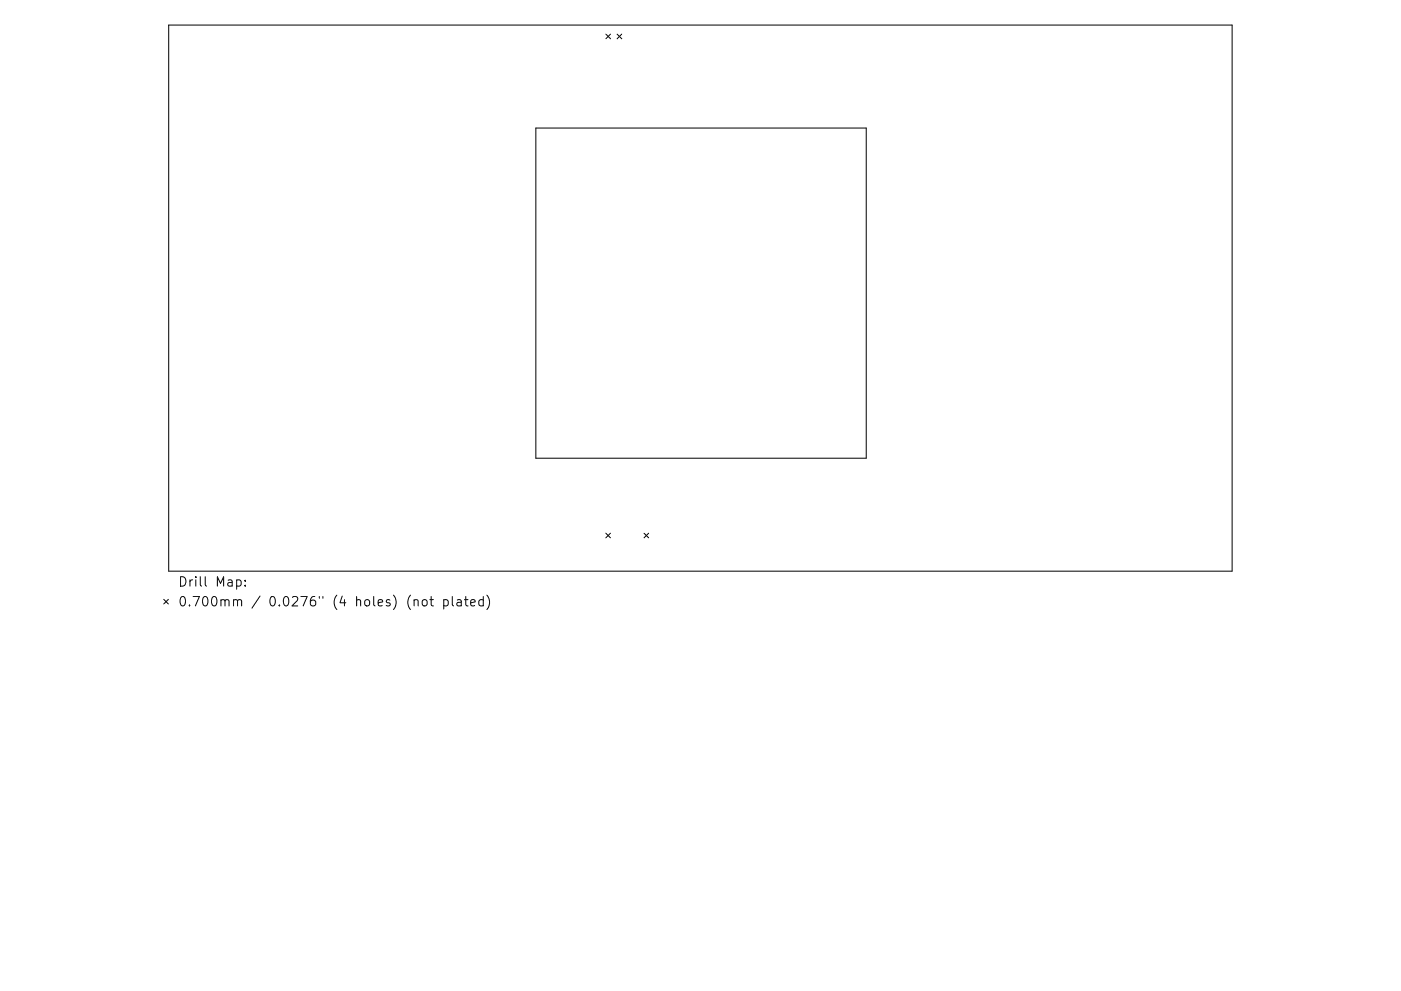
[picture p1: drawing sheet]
<svg xmlns="http://www.w3.org/2000/svg" width="297mm" height="210mm" viewBox="0 0 297 210" stroke-linecap="round" stroke-linejoin="round" font-family="sans-serif">
<defs><g id="words">
<g font-size="2.8">
<text x="37.7" y="124.5">Drill Map:</text>
<text x="37.7" y="128.7">0.700mm / 0.0276&quot; (4 holes) (not plated)</text>
</g>
</g></defs>
<g fill="none" stroke="#000" stroke-width=".21">
<path d="M35.8 5.3h225.4v115.9h-225.4zM128.5 7.2l.9 1M129.4 7.2l-.9 1M130.8 7.2l1 1M131.8 7.2l-1 1M113.6 27.2h70.1v70h-70.1zM128.4 113.1l1 1M129.4 113.1l-1 1M136.5 113.1l1 1M137.5 113.1l-1 1M34.7 127.2l1 .9M35.7 127.2l-1 .9"/>
<path d="M50.2 123.1l.6-.1 .3 .4v.6l-.2 .3h-.7M52 124.2v.2M52 123.1v.2M87.8 127.4l.3-.2 .5 .1 .1 1.3M89.6 127.4l.3-.2a.54 .54 0 0 1 .7 .4v.6a.54 .54 0 0 1-.6 .4 .54 .54 0 0 1-.5-.4zM91.1 127.2h.8M91.4 126.6v1.7l.1 .2 .4 .1M94.1 127.3l.6-.1 .3 .4v.6l-.2 .3h-.7M94.1 127.2v2M95.9 126.6v1.7l.3 .3M96.9 127.3h.8l.1 1.3M97.8 127.7l-.7 .1a.39 .39 0 0 0-.3 .4 .39 .39 0 0 0 .3 .4l.7-.1"/>
<path d="M98.5 127.2h.7M98.8 126.6v1.7v.2l.4 .1M99.8 127.9l1-.2-.1-.4-.6-.1-.3 .3 .1 1h.8M102.5 127.3l-.6-.1-.4 .4v.6l.2 .3h.8M102.5 126.6v2M103.2 126.3a2.29 2.29 0 0 1 0 3"/>
</g>
<use href="#words"/>
</svg>
